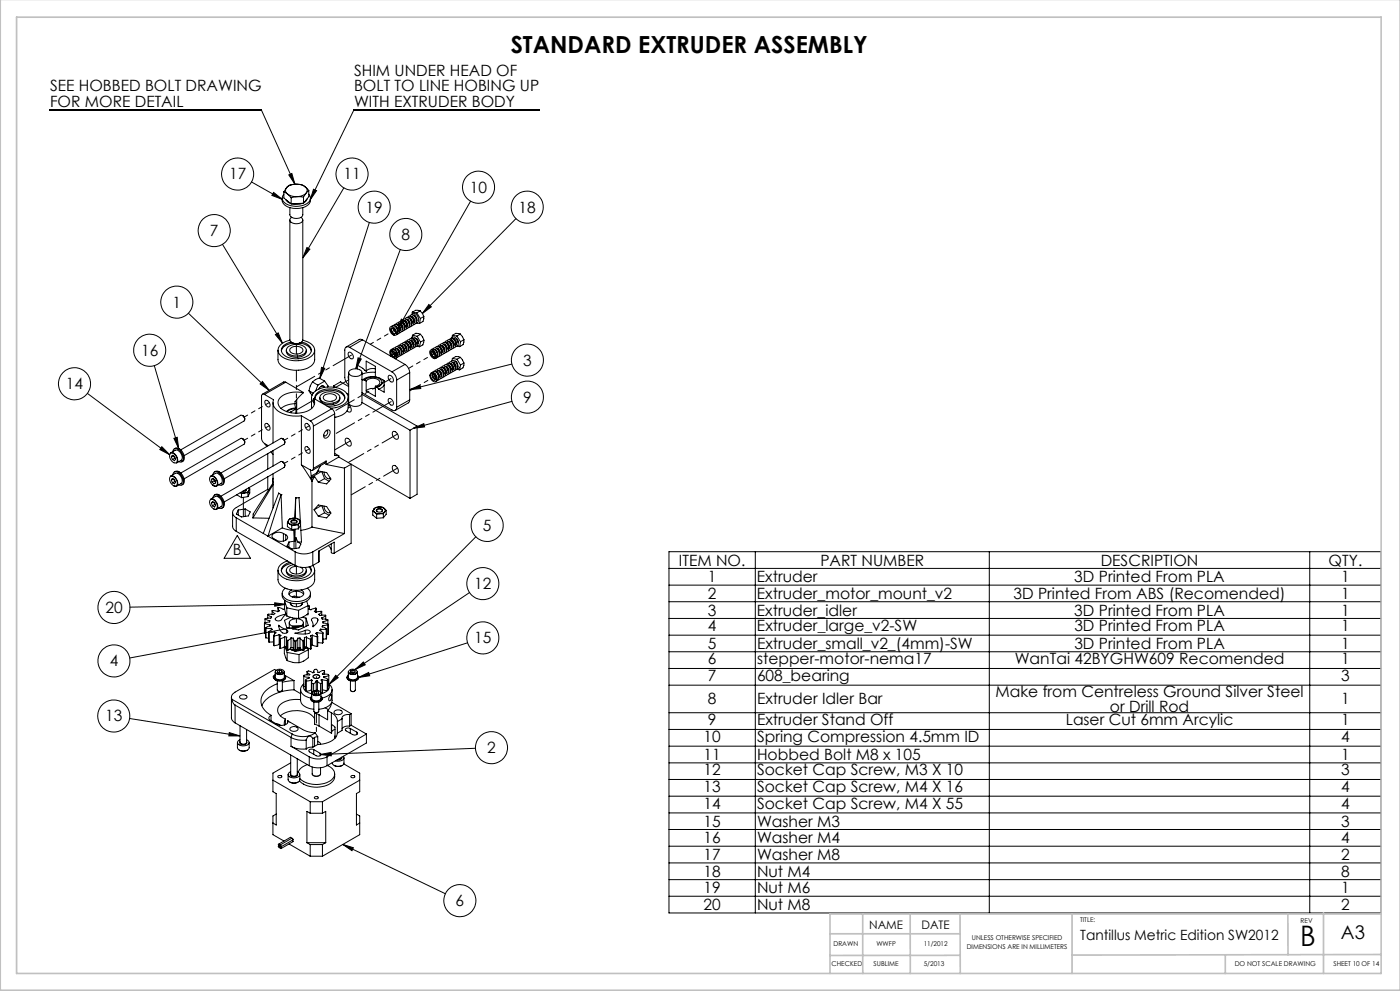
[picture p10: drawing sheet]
<svg xmlns="http://www.w3.org/2000/svg" width="420mm" height="297mm" viewBox="0 0 420 297" stroke-linecap="round" stroke-linejoin="round" font-family="sans-serif">
<defs><g id="words">
<text font-size="8.5" x="390.1" y="283.5">B</text>
<text font-size="7.1" x="153.2" y="15.8">STANDARD EXTRUDER ASSEMBLY</text>
<text font-size="5.6" x="402.3" y="281.3">A3</text>
<g font-size="4.7">
<text x="106.2" y="22.9">SHIM UNDER HEAD OF</text>
<text x="15" y="27.4">SEE HOBBED BOLT DRAWING</text>
<text x="106.2" y="27.4">BOLT TO LINE HOBING UP</text>
<text x="15" y="31.9">FOR MORE DETAIL</text>
<text x="106.2" y="31.9">WITH EXTRUDER BODY</text>
<text x="68.7" y="53.8">17</text>
<text x="103" y="53.8">11</text>
<text x="141" y="57.7">10</text>
<text x="109.7" y="63.7">19</text>
<text x="155.6" y="63.7">18</text>
<text x="63" y="70.7">7</text>
<text x="120.5" y="71.9">8</text>
<text x="51.8" y="92.2">1</text>
<text x="42.3" y="106.6">16</text>
<text x="156.9" y="109.6">3</text>
<text x="19.8" y="116.6">14</text>
<text x="156.9" y="120.7">9</text>
<text x="144.9" y="159.1">5</text>
<text x="69.9" y="166.3">B</text>
<text x="203.7" y="169.5">ITEM NO.</text>
<text x="246.1" y="169.5">PART NUMBER</text>
<text x="330.2" y="169.5">DESCRIPTION</text>
<text x="398.6" y="169.5">QTY.</text>
<text x="142.3" y="176.5">12</text>
<text x="212.4" y="174.5">1</text>
<text x="212.4" y="179.5">2</text>
<text x="227.1" y="174.5">Extruder</text>
<text x="227.1" y="179.5">Extruder_motor_mount_v2</text>
<text x="304.1" y="179.5">3D Printed From ABS (Recomended)</text>
<text x="322.3" y="174.5">3D Printed From PLA</text>
<text x="402.3" y="174.5">1</text>
<text x="402.3" y="179.5">1</text>
<text x="31.6" y="183.7">20</text>
<text x="212.4" y="184.5">3</text>
<text x="227.1" y="184.5">Extruder_idler</text>
<text x="322.3" y="184.5">3D Printed From PLA</text>
<text x="402.4" y="184.5">1</text>
<text x="212.4" y="189.1">4</text>
<text x="227.1" y="189.1">Extruder_large_v2-SW</text>
<text x="322.3" y="189.1">3D Printed From PLA</text>
<text x="402.4" y="189.1">1</text>
<text x="142.3" y="192.8">15</text>
<text x="212.4" y="194.5">5</text>
<text x="227.1" y="194.5">Extruder_small_v2_(4mm)-SW</text>
<text x="322.3" y="194.5">3D Printed From PLA</text>
<text x="402.4" y="194.5">1</text>
<text x="32.9" y="199.7">4</text>
<text x="212.4" y="199.1">6</text>
<text x="227.1" y="199.1">stepper-motor-nema17</text>
<text x="304.4" y="199.1">WanTai 42BYGHW609 Recomended</text>
<text x="402.4" y="199.1">1</text>
<text x="212.4" y="204.1">7</text>
<text x="227.1" y="204.1">608_bearing</text>
<text x="298.7" y="208.9">Make from Centreless Ground Silver Steel</text>
<text x="402.4" y="204.1">3</text>
<text x="212.4" y="211.1">8</text>
<text x="227.1" y="211.1">Extruder Idler Bar</text>
<text x="333" y="213.4">or Drill Rod</text>
<text x="402.4" y="211.1">1</text>
<text x="31.6" y="216.2">13</text>
<text x="212.4" y="217.3">9</text>
<text x="227.1" y="217.3">Extruder Stand Off</text>
<text x="319.7" y="217.3">Laser Cut 6mm Arcylic</text>
<text x="402.4" y="217.3">1</text>
<text x="146.2" y="225.7">2</text>
<text x="211.1" y="222.3">10</text>
<text x="211.1" y="227.8">11</text>
<text x="227.1" y="222.3">Spring Compression 4.5mm ID</text>
<text x="227.1" y="227.8">Hobbed Bolt M8 x 105</text>
<text x="402.4" y="222.3">4</text>
<text x="402.4" y="227.8">1</text>
<text x="211.1" y="232.3">12</text>
<text x="227.1" y="232.3">Socket Cap Screw, M3 X 10</text>
<text x="402.4" y="232.3">3</text>
<text x="211.1" y="237.3">13</text>
<text x="227.1" y="237.3">Socket Cap Screw, M4 X 16</text>
<text x="402.4" y="237.3">4</text>
<text x="211.1" y="242.3">14</text>
<text x="227.1" y="242.3">Socket Cap Screw, M4 X 55</text>
<text x="402.4" y="242.3">4</text>
<text x="211.1" y="247.8">15</text>
<text x="227.1" y="247.8">Washer M3</text>
<text x="402.4" y="247.8">3</text>
<text x="211.1" y="252.8">16</text>
<text x="211.1" y="257.8">17</text>
<text x="227.1" y="252.8">Washer M4</text>
<text x="227.1" y="257.8">Washer M8</text>
<text x="402.4" y="252.8">4</text>
<text x="402.4" y="257.8">2</text>
<text x="211.1" y="262.8">18</text>
<text x="227.1" y="262.8">Nut M4</text>
<text x="402.4" y="262.8">8</text>
<text x="211.1" y="267.8">19</text>
<text x="227.1" y="267.8">Nut M6</text>
<text x="402.4" y="267.8">1</text>
<text x="136.7" y="271.6">6</text>
<text x="211.1" y="272.8">20</text>
<text x="227.1" y="272.8">Nut M8</text>
<text x="402.4" y="272.8">2</text>
</g>
<text font-size="4.2" x="324.1" y="281.9">Tantillus Metric Edition SW2012</text>
<g font-size="3.5">
<text x="260.8" y="278.3">NAME</text>
<text x="276.5" y="278.3">DATE</text>
</g>
<g font-size="2">
<text x="291.6" y="281.8">UNLESS OTHERWISE SPECIFIED</text>
<text x="324" y="276.2">TITLE:</text>
<text x="390.2" y="276.6">REV</text>
<text x="250" y="283.6">DRAWN</text>
<text x="262.9" y="283.6">WWFP</text>
<text x="277.1" y="283.6">11/2012</text>
<text x="290" y="284.3">DIMENSIONS ARE IN MILLIMETERS</text>
<text x="249.5" y="289.5">CHECKED</text>
<text x="262.1" y="289.5">SUBLIME</text>
<text x="277.1" y="289.5">5/2013</text>
<text x="370.4" y="289.5">DO NOT SCALE DRAWING</text>
<text x="400.1" y="289.5">SHEET 10 OF 14</text>
</g>
</g></defs>
<g fill="none" stroke="#000" stroke-width=".3">
<path d="M15 33h63.4l10.1 22.2M161.7 33h-55.5l-13.1 26.9M75.5 54.5l9.2 5.3M82.1 57.7l2.6 2.1-3.1-1.2zM84.7 59.4a2.61 2.61 0 0 0 2.6 2.9 4.8 4.8 0 0 0 5.8-2v-.9M85.2 57.5l1.1 .6M85.2 58.2a1.83 1.83 0 0 0 1 3.1 6.1 6.1 0 0 0 6.6-.9l.3-1.1-.5-1.1M85.2 57.5v1.8l2.1 1.8M85.7 59.8l.6 .7 .9 .5M85.9 56.4a1.17 1.17 0 0 0 .4 1.7M85.9 56.4l-.7 1.1M86 56.2l-.1 .2"/>
<path d="M86.3 58.1l1 1.2M86.6 52.4l1-.4 .9 3.2zM87.3 59.3v1.8M88.5 55.2a3.7 3.7 0 0 0-2.5 1M88.5 55.2a2.9 2.9 0 0 0-2.5 1M88.5 55.2h.2M88.7 55.2a4.4 4.4 0 0 1 2.8 .8M88.7 55.2a3.3 3.3 0 0 1 2.8 .8M91.1 59.1a7.4 7.4 0 0 0-3.8 .2M91.1 59.1v1.8M91.5 56l1.1 1.1M91.5 56a1.44 1.44 0 0 1 .6 1.6 1.44 1.44 0 0 1-1.3 1 4.8 4.8 0 0 1-4.5-.5"/>
<path d="M92.1 59.6l-.2 .6-.6 .5M92.6 57.1l-.8 .8-.7 1.2M92.6 57.1v1.8l-1.5 2M94.1 56.7l.9 .4-1.9 2.8zM103.2 56.3l-12.4 21M66.7 73.2l18 29.7M87 62.2v2.1a2.31 2.31 0 0 0 3.8 .3v-2.4M87 65.9v35.9a2.29 2.29 0 0 0 3.8 .3v-36.2M87.5 65.2a.92 .92 0 0 0-.5 1 .92 .92 0 0 0 1 .7 2.14 2.14 0 0 0 2.8-1l-.5-.7M90.8 60.9l-1.6 .3-1.6-.1M91.1 60.9l-3.8 .2M92.1 74.2l.9 .5-2.2 2.6z"/>
<path d="M110.8 66.7l-14.8 46.7M120.1 74.8l-13.3 35.7M141.2 60.3l-22 38.5M154.8 65.5l-28.1 28.4M56.5 93.9l24.3 23.1M117.1 98a1.65 1.65 0 0 1 1.8 2l-.2-.2a1.12 1.12 0 0 0-1.4-1.3 1.74 1.74 0 0 0 1 1.9 1.63 1.63 0 0 1-1.2-2.4zM117.4 98.4a1.29 1.29 0 0 0 1.3 1.5v-.1M117.5 97.9v-.1a1.34 1.34 0 0 1 1.8 1.4l-.1 1-.5 .3-.7-.1M117.9 98.4l.1 .5 .7 .7M118.1 97.6l.2-.3a1.57 1.57 0 0 1 1.6 2.3l-.4 .4-.4 .2M118.5 97.8l.1-.1a1.34 1.34 0 0 1 .7 1.8M118.8 97.2l.1-.2a.89 .89 0 0 1 1.4 .5 1.32 1.32 0 0 1-.5 2.3"/>
<path d="M118.8 97.8l.7 1.1M119.2 97.5v-.2a1.21 1.21 0 0 1 .7 1.9M119.3 99.1l.2 .1M119.5 96.8l.1-.2a1.21 1.21 0 0 1 1.3 .1 1.21 1.21 0 0 1 .4 1.2 1 1 0 0 1-.8 1.4M119.5 97.3l.7 1.2M119.9 98.6l.3 .2M119.9 97.1v-.2a1.23 1.23 0 0 1 .7 1.9M120.2 96.4a.85 .85 0 0 1 .9-.4 .85 .85 0 0 1 .7 .8 1.25 1.25 0 0 1 .3 1.2 1.25 1.25 0 0 1-.9 .9M120.2 96.9l.7 1.2M120.4 95.6l.9 .5-2.1 2.7zM120.6 98.2l.3 .2M120.6 96.7l.1-.2a1.31 1.31 0 0 1 .7 1.9"/>
<path d="M120.9 96v-.1a.76 .76 0 0 1 .8-.3 .76 .76 0 0 1 .6 .5 1.38 1.38 0 0 1 .5 1.3 1.38 1.38 0 0 1-.9 1.1M120.9 96.5l.7 1.1M121.3 97.8l.3 .2M121.4 96.2v-.1a1.29 1.29 0 0 1 .7 1.9M121.6 95.6l.1-.3a1.41 1.41 0 0 1 1.8 1.7v.3a.85 .85 0 0 1-.9 .8M121.6 96.1l.7 1.1M122 97.4l.3 .2M122.1 95.8v-.1a1.16 1.16 0 0 1 .7 1.9M122.3 95.2l.2-.4a1.63 1.63 0 0 1 1.5 1.1 1.63 1.63 0 0 1-.4 1.8h-.3M122.3 95.7l.7 1.1M122.7 97l.3 .2M122.8 95.4v-.1a1.27 1.27 0 0 1 .7 1.9"/>
<path d="M123 94.8l.3-.4a1.63 1.63 0 0 1 1.5 1.1 1.63 1.63 0 0 1-.6 1.8h-.2M123 95.3l.7 1.1M123.4 96.6l.3 .1M123.5 95v-.1a1.19 1.19 0 0 1 .7 1.9M123.6 94.8l.2 .6M123.7 94.3l.2-.3a1.56 1.56 0 0 1 1.6 1.1 1.56 1.56 0 0 1-.7 1.8h-.1M123.7 93.6l-.1 .7M123.7 93.6l1.3 .2M124 95.8l.4 .4M124.1 94.5a1.19 1.19 0 0 1 .8 1.8M124.1 96.1l.1 .1M124.1 96.2l.3 .1"/>
<path d="M124.3 94.4l-.1 .2M124.5 94.5l-.2 .2M124.8 95.9l.3 .1M124.9 96.1h.2M125 93.8l1.1 1.7M125.1 96.8l.8 .1M126 93.2l.7 .7M126 93.2l-.1-.1a2.11 2.11 0 0 0-2.2 .5M126 93.2l-1 .6M126.1 95.5l-.2 1.4M126.7 93.9l.4 1M127.1 94.9l-.2 1.4-1 .6"/>
<path d="M127.1 94.9l-1 .6M128.7 91.3l.7 .7-2.7 1.9zM26.2 117.9l24.7 18.4M46.3 109.6l7.3 24.8M78.7 114.3l2.1 2.7-2.8-1.9zM79.3 118.2l2.8 1.6a3.1 3.1 0 0 0 1.9 3.7 10.4 10.4 0 0 0 6.4 1.1M79.3 118.2a.54 .54 0 0 0-.6 0 .54 .54 0 0 0-.2 .5v12.7l.2 .9 .6 .6M82.6 100.3l.9-.5 1.2 3.1zM83.4 104.9v2.9a3.9 3.9 0 0 0 3.9 3 6.4 6.4 0 0 0 7-2.3l.1-3.6M85.7 114.5l5.2 3.1M85.7 114.5h-.6l-6.4 3.6M85.7 114.5l-6.4 3.7"/>
<path d="M85.9 104.9a1.97 1.97 0 0 0 2.3 2.1 3 3 0 0 0 3.7-1.6v-.5M86.3 104.1a4 4 0 0 1 5.5 .5 1.83 1.83 0 0 1-2 2 3.2 3.2 0 0 1-3.9-1.6zM87 102a3.8 3.8 0 0 0-3.6 3.1 4.6 4.6 0 0 0 4.7 3 6.2 6.2 0 0 0 6.2-2.4 2.55 2.55 0 0 0-1.9-3.2l-1.6-.5M87 104.6a2.53 2.53 0 0 1 3.9 .2 1.85 1.85 0 0 1-2.6 1.2l-1.1-.4-.3-.5zM87.3 102.5a3.3 3.3 0 0 0-2.9 2.6 4 4 0 0 0 4.4 2.5 4.5 4.5 0 0 0 4.6-2.4 2.86 2.86 0 0 0-2.9-2.7M87.5 102.7a2.3 2.3 0 0 0 2.4 .1M87.8 102.8a3.6 3.6 0 0 0-3.4 2.4M89 119.8v4.1M90 102.8a3.8 3.8 0 0 1 3.4 2.4M90.3 102.7l-.4 .1M90.9 117.7a7.1 7.1 0 0 0-7.3 2 2.55 2.55 0 0 0 2 3.5 8 8 0 0 0 8.2-1.1l.6-1.3-.3-1.2M90.9 117.8l-2.4 2.6v.6"/>
<path d="M90.9 117.7v.1M90.9 117.6v.1M90.9 117.6v.2M92.7 117.1l1 1.4M92.7 117.1l1.2 .7M93.5 119.2v3.2M93.7 114.5l-.6 1.2-.4 1.4M93.7 114.5l1.7 .9M94.1 119.6l.2-.1 5.2 3M94.1 119.6l.2 1.6M94.5 119.3a4.1 4.1 0 0 1 4.3-2.4 4.3 4.3 0 0 1 4.6 2.4M94.5 119.6a2.42 2.42 0 0 1 2.4-2.8 5.7 5.7 0 0 1 6.4 1.7 2.18 2.18 0 0 1-1.7 2.7l-1.8 .5h-1.7"/>
<path d="M95.4 115.4l-.7 1.8M96 119.2a2.05 2.05 0 0 0 2.3 2 2.91 2.91 0 0 0 3.7-1.6v-.4M96.3 118.3a4 4 0 0 1 5.6 .4 1.81 1.81 0 0 1-2 2.1 3.3 3.3 0 0 1-3.9-1.6zM96.3 115.8l.5-.1 .4 .4M96.4 110.1l1 .3-1.4 3zM97.3 118.5a2.58 2.58 0 0 1 3.6 .5 1.83 1.83 0 0 1-2.6 1.2 1.05 1.05 0 0 1-1.1-.5 1.05 1.05 0 0 1 .1-1.2zM97.3 116.1v-.3a1.12 1.12 0 0 0-1.7 .8M97.4 114.2l-1.6-.9-1.3 .5-.8 .7M97.4 114.2l1 1.5-.1 .3M97.4 114.2l-2 1.2M100 115.7v.3M100 115.7l.9 .5"/>
<path d="M100 115.7l2.2-1.3 2.4 1.4M104.1 118l.5 .3M104.5 119.2v2.8a4.2 4.2 0 0 1-4.1 3.1M104.5 105.7a1.16 1.16 0 0 1 1.5 1.4v.2a1.13 1.13 0 0 1-1.4-.3 1.13 1.13 0 0 1-.1-1.3zM104.6 111.7v8.9a2.29 2.29 0 0 0 4 0v-8.9M104.6 112.6l-.2 .5 .2 .6M104.8 111.2a2.66 2.66 0 0 1 3.7 .2 1.52 1.52 0 0 1-2 1.4 1.47 1.47 0 0 1-1.8-1.4zM104.9 104.1a.88 .88 0 0 0-1-.1 .88 .88 0 0 0-.5 .9l.1 8.5 .4 1.1 .7 .9M104.9 104.1l12.7 7.3M107.2 110.6v-1.2l2.7 1.8M107.4 107.2l1 .4-1.6 2.9zM108.6 117.7l9 5.2a.85 .85 0 0 0 1 .1 .85 .85 0 0 0 .4-.9"/>
<path d="M108.6 118.2l16.5 9.5M108.6 113.7l.2 .1M108.8 101.8l-.9-.1-4 2.3M108.8 101.8l-3.9 2.3M108.8 101.8l12.7 7.4M108.8 113.8l.6 .1M109.4 113.9h.1M109.4 113.9a3.7 3.7 0 0 1 5.1 .3 1.4 1.4 0 0 1-1.4 1.8M109.4 113.9l.5 .3M109.9 114.2a2.66 2.66 0 0 1 4 .3l-.2 .7-1.1 .5M109.9 111.2v-3l2.7 1.6v3l1 .3 1.7 1v3.4l-1.7-.9M109.9 114.2v3"/>
<path d="M112.6 110.5a2.76 2.76 0 0 0-2.7 .7M112.6 111.6l-2.2 .1-1.8 .4M112.6 116.5a2.76 2.76 0 0 0-2.7 .7M112.6 115.7v3.1l-2.7-1.6M112.6 115.7l.5 .3M112.8 112.9a4.8 4.8 0 0 0-4 .9M113.1 116h.1M113.1 116l.5 .6M114.6 114.6h.1M114.6 114.6l-.4 .8-1.1 .6M114.9 113.9l.4 .5M115.3 115.4l-.8 .8-.9 .4"/>
<path d="M116.6 112.6a1.14 1.14 0 0 1 1.2 .6 1.14 1.14 0 0 1-.1 1.3 1.46 1.46 0 0 1-1.1-1.9zM116.6 119.6a1.14 1.14 0 0 1 1.2 .5 1.14 1.14 0 0 1-.1 1.4 1.46 1.46 0 0 1-1.1-1.9zM117.2 105.5a1.39 1.39 0 0 0 1.3 1.5 1.16 1.16 0 0 0-.8-1.8 1.58 1.58 0 0 0 1 1.5M117.3 104.9a1.1 1.1 0 0 1 1.2-.1 1.1 1.1 0 0 1 .6 1v1.3l-.6 .4a1.29 1.29 0 0 0-.1-1.9 1.24 1.24 0 0 1 0 1.4 1.19 1.19 0 0 1-.9-1.8h.2M117.6 111.4a2.97 2.97 0 0 1 1.4 2.5M117.6 104.9h-.3a1.3 1.3 0 0 0 .1 2M117.6 104.9l.1 .3M117.8 105.1l.3 .7 .6 .7M117.9 104.6v-.1a1.26 1.26 0 0 1 1.8 1.3l-.2 1.1-.5 .3M118.3 104.8a1.32 1.32 0 0 1 .9 1.7M118.5 104.3l.2-.3a1.6 1.6 0 0 1 1.6 2.3l-.3 .4-.4 .1M118.5 104.8l.1 .3"/>
<path d="M119 104.6l.1-.3a1.31 1.31 0 0 1 .6 2M119 113.9v8.2M119 105.8l.2 .2M119.2 106.3h.1M119.2 104.4l.7 1.1M119.3 103.9l.2-.4a1.6 1.6 0 0 1 1.5 1.1 1.6 1.6 0 0 1-.5 1.8h-.3M119.7 105.7l.2 .2M119.7 104.1a1.1 1.1 0 0 1 .7 1.8M120 103.5a.78 .78 0 0 1 .8-.5 .78 .78 0 0 1 .7 .7 1.27 1.27 0 0 1 .4 1.3 1.27 1.27 0 0 1-1 1M120 104l.6 1.1M120.4 105.3l.2 .1M120.4 103.7l.1-.2a1.37 1.37 0 0 1 .6 1.9"/>
<path d="M120.6 103.1l.4-.4a1.68 1.68 0 0 1 1.4 1.1 1.68 1.68 0 0 1-.3 1.7l-.5 .1M120.7 103.6l.6 1.1M121.1 104.9l.2 .2M121.1 103.3v-.1a1.17 1.17 0 0 1 .7 1.9M121.4 102.7l.2-.4a1.56 1.56 0 0 1 1.5 1.1 1.56 1.56 0 0 1-.7 1.8h-.1M121.4 103.2l.6 1.1M121.5 109.2a3.2 3.2 0 0 1 1.4 2.5M121.5 109.2l-3.9 2.2M121.8 104.5l.3 .1M121.8 102.9v-.1a1.25 1.25 0 0 1 .7 1.8M122.1 102.2l.1-.3a1.58 1.58 0 0 1 1.6 .8 1.58 1.58 0 0 1 0 1.7l-.7 .4M122.1 102.8l.6 1.1"/>
<path d="M122.5 104.1l.3 .1M122.5 102.5l.1-.2a1.28 1.28 0 0 1 .6 1.9M122.8 102.4l.6 1.1M122.8 101.8l.1-.2a1.39 1.39 0 0 1 1.8 1.7l-.3 .8-.6 .3M122.9 116.8l3.1-1.3 .2 .9zM122.9 119.8l-.4 1-3.9 2.2M122.9 111.7l-3.9 2.2M122.9 111.7v8.1M122.9 119.8l-3.9 2.3M123.2 103.6l.3 .2M123.2 102.1l.1-.2a1.29 1.29 0 0 1 .6 1.9M123.4 101.9l.8 1.3"/>
<path d="M123.5 101.4l.1-.3a1.52 1.52 0 0 1 1.7 2l-.2 .6-.6 .3M123.8 100.5l-.2 .7M123.8 100.5l1.3 .3M123.9 103.3l.3 .1M123.9 101.7v-.1a1.21 1.21 0 0 1 .7 1.8M124.2 101.5l-.1 .4M124.3 101.6l.1 .7 .5 .5M124.6 102.8l.3 .2M124.6 102.9l.2 .2M124.8 101.5l.6 .8v.6M125 101.5l.4 .6-.1 .9M125.1 103.7l.7 .2"/>
<path d="M125.1 100.8l1.1 1.7M125.4 102.5v.3M125.6 103.4l-.4 .2M126.2 100.2l1 1.7M126.2 100.2l-1.4-.3-1 .6M126.2 102.5l-.4 1.4M126.2 100.2l-1.1 .6M127.2 101.9a1.98 1.98 0 0 1-1.4 2M127.2 101.9l-1 .6M129 112.4a1.56 1.56 0 0 0 1.9 1.9 1.68 1.68 0 0 0-1.4-2.4v.1a1.45 1.45 0 0 1 1 1.9h-.5l-.5-.3-.3-1M129 112.4l.2 .2M129.1 112.5a.78 .78 0 0 1 .6-.9 .78 .78 0 0 1 .9 .5l.5 1.2-.1 .7-.3 .3"/>
<path d="M129.4 104.8l.1-.1a1.34 1.34 0 0 1 1.7 1.4l-.2 1.1-.7 .3M129.7 112.1l.4 1 .6 .5M129.8 105.2a1.62 1.62 0 0 0 .9 1.5M129.8 111.6v-.1a1.12 1.12 0 0 1 1.7 1l.1 1.1-.7 .6M129.9 112.1h-.2a1.39 1.39 0 0 0 .9 1.6M130 104.6v-.2a1.3 1.3 0 0 1 1.8 1.4l-.1 .9-.6 .5M130 105.3l.8 1.2M130.3 105.3a1.04 1.04 0 0 1 .2 1.7 1.39 1.39 0 0 1-1.2-1.6M130.3 105.3a.76 .76 0 0 0-.7-.5 .76 .76 0 0 0-.7 .5 1.76 1.76 0 0 0 1.8 2.1l.2-.4-.1-.6a.59 .59 0 0 1-.3 .7 .59 .59 0 0 1-.8-.3l-.4-.9v-.5l.4-.2 .5 .3M130.3 105.3l-.1 .2M130.4 104.8a1.29 1.29 0 0 1 .8 1.7M130.4 111.8l.1 .2"/>
<path d="M130.5 111.3l.1-.3a1.51 1.51 0 0 1 1.5 .5 1.51 1.51 0 0 1 .2 1.6l-.3 .5-.6 .2M130.6 104.2l.1-.1a.96 .96 0 0 1 1.6 .6 1.28 1.28 0 0 1-.6 2.1M130.6 104.8l.2 .4M130.9 111.5v-.1a1.21 1.21 0 0 1 .7 1.9M131 112.9l.1 .1M131.1 105.7l.2 .2M131.1 104.5v-.1a1.13 1.13 0 0 1 .7 1.8M131.1 111.4l.7 1.2M131.2 110.9l.1-.3a1.45 1.45 0 0 1 1.7 1.8l-.3 .8-.6 .2M131.2 106.2h.1M131.3 103.8l.2-.2a1.49 1.49 0 0 1 1.5 .5 1.49 1.49 0 0 1 .2 1.6l-.2 .4-.6 .3M131.3 104.3l.7 1.2"/>
<path d="M131.6 112.7l.2 .2M131.6 111.2v-.2a1.25 1.25 0 0 1 .7 1.9M131.8 105.7l.2 .1M131.8 104.1v-.1a1.2 1.2 0 0 1 .7 1.8M131.9 110.5l.1-.3a1.61 1.61 0 0 1 1.6 .9 1.61 1.61 0 0 1-.3 1.8l-.4 .1M131.9 111l.6 1.1M132 103.4l.2-.3a1.21 1.21 0 0 1 1.7 1.4l-.1 1-.8 .5M132 104l.7 1.1M132.3 112.3l.2 .2M132.3 110.7v-.1a1.29 1.29 0 0 1 .7 1.9M132.5 105.2l.2 .2M132.5 103.7v-.1a1.22 1.22 0 0 1 .7 1.8"/>
<path d="M132.5 110.1l.2-.3a1.54 1.54 0 0 1 1.6 .7 1.54 1.54 0 0 1-.1 1.8l-.6 .3M132.6 110.6l.6 1.1M132.8 103.5l.6 1.2M132.8 103l.3-.4a1.68 1.68 0 0 1 1.4 1.2 1.68 1.68 0 0 1-.4 1.7h-.3M133 111.9l.2 .1M133 110.3v-.1a1.18 1.18 0 0 1 .7 1.8M133.2 104.8l.2 .2M133.2 103.3v-.2a1.25 1.25 0 0 1 .7 1.9M133.3 109.7a.8 .8 0 0 1 .9-.5 .8 .8 0 0 1 .6 .8 1.3 1.3 0 0 1-.6 2.2M133.3 110.2l.6 1.1M133.5 102.6a.8 .8 0 0 1 .8-.4 .8 .8 0 0 1 .7 .6 1.35 1.35 0 0 1-.5 2.4M133.5 103.1l.6 1.2"/>
<path d="M133.7 111.5l.2 .2M133.7 109.9a1.13 1.13 0 0 1 .7 1.8M133.9 104.4l.2 .2M133.9 102.9v-.2a1.27 1.27 0 0 1 .7 1.9M134 109.3l.1-.2a.93 .93 0 0 1 1.5 .6 1.25 1.25 0 0 1-.6 2.1M134 109.8l.6 1.1M134.2 102.2l.1-.3a1.29 1.29 0 0 1 1.7 1.5 1.02 1.02 0 0 1-.8 1.3M134.2 102.7l.6 1.2M134.4 111.1l.3 .2M134.4 109.5v-.1a1.19 1.19 0 0 1 .7 1.8M134.6 104l.2 .2M134.6 102.5l.1-.2a1.27 1.27 0 0 1 .6 1.9"/>
<path d="M134.7 108.9l.3-.4a1.69 1.69 0 0 1 1.4 1 1.69 1.69 0 0 1-.3 1.8l-.4 .1M134.7 109.4l.6 1.1M134.9 101.8l.1-.2a1.26 1.26 0 0 1 1.3 .2 1.26 1.26 0 0 1 .4 1.2v.4a.84 .84 0 0 1-.8 .9M134.9 102.3l.6 1.2M135.1 110.7l.3 .1M135.1 109.1v-.1a1.28 1.28 0 0 1 .8 1.8M135.3 103.6l.3 .2M135.3 102.1l.1-.2a1.26 1.26 0 0 1 .6 1.9M135.4 108.4l.2-.3a1.56 1.56 0 0 1 1.5 1.1 1.56 1.56 0 0 1-.6 1.8h-.1M135.4 108.9l.7 1.3M135.6 102.2l-.1-.3 .7 1.2M135.7 100.5l-.1 .9v-.2a1.21 1.21 0 0 1 1.8 1.2l-.1 1.1-.7 .4"/>
<path d="M135.7 107.4l-.1 .7M135.7 107.4l1.4 .3M135.7 100.5l1.4 .2M135.8 110.2l.3 .2M135.8 108.7l.1-.1a1.22 1.22 0 0 1 .6 1.9M136 101.6a1.15 1.15 0 0 1 .7 1.8M136 103.2l.3 .2M136.1 108.6l.1 .7M136.2 101.5l-.1 .2M136.3 108.8l.4 .8M136.3 109.4l.5 .5M136.3 101.6v.4"/>
<path d="M136.5 109.9l.3 .2M136.5 108.3l.4 .1-.3-.1M136.6 108.2a1.56 1.56 0 0 1 .7 1.8M136.7 102.6l.3 .3M136.7 102.9l.2 .1M136.8 101.4l.5 .6 .2 .7M137 110.7l.9 .1M137.1 100.7l1 1.7M137.1 103.7l.8 .2M137.1 107.7l1 1.7M137.3 109.9v.1M137.4 109.7l-.1 .1"/>
<path d="M137.5 103.5l-.2 .1M137.5 102.5l-.1 .2M137.8 110l-.3 .4-.4 .2M138.1 100.1l1.1 1.7M138.1 100.1l-1.4-.2-1 .6M138.1 100.1l-1 .6M138.1 107.1l1.1 1.7M138.1 107.1l-.4-.2a2.11 2.11 0 0 0-2 .5M138.1 107.1l-1 .6M138.1 109.4l-.2 1.4M138.1 102.4l-.2 1.5M139.2 108.8l-.3 1.4-1 .6"/>
<path d="M139.2 101.8l-.3 1.5-1 .6M139.2 108.8l-1.1 .6M139.2 101.8l-1.1 .6M153.6 109.1l-30.7 7.7M48.5 133.9l2.4 2.4-3-1.6zM51 136a1.35 1.35 0 0 1 2 1.1 .94 .94 0 0 1 .3 1.1 .94 .94 0 0 1-1.1 .5 2.3 2.3 0 0 1-1.2-2.7zM51.3 135.7l1.3-.8a2.04 2.04 0 0 1 1.7 3.1l-1.3 .7a2.06 2.06 0 0 0-1.7-3zM51.4 136.9l.3-.4 .6 .3 .3 .8-.2 .5-.7-.4M51.4 136.9l.3 .8M51.9 135.3a1.05 1.05 0 0 1 .8-.9 1.05 1.05 0 0 1 1.1 .5 2.55 2.55 0 0 1 .7 3.5h-.9M52 136.6l-.6 .3M52.2 131.4l1-.3 .4 3.3z"/>
<path d="M52.3 134.5a1.63 1.63 0 0 1 2.4 .9 1.99 1.99 0 0 1-.1 3M52.4 137.3l-.2-.6 .3 .6M52.4 137.3l.2 .1M52.4 137.3l-.7 .4M54.2 134.8l18-10.3a1.16 1.16 0 0 1 1 1.7l-18 10.4M72.7 131.4l.6 .7 .1 .6M72.7 124.5l.5 .3 .2 .9M79.3 132.9l1.2 .7M79.3 132.9l.7 .9M79.5 127.1a.95 .95 0 0 1 1 0 .95 .95 0 0 1 .5 .9 .6 .6 0 0 1-.2 .9 .6 .6 0 0 1-.9-.4l-.3-.5zM79.6 120a1.24 1.24 0 0 1 1.2 .6 1.24 1.24 0 0 1 0 1.4 1.31 1.31 0 0 1-1.2-2zM80.3 136v4.6"/>
<path d="M81.3 135.4l.6 .8M81.9 120.7v12M81.9 135v4.7M84.7 138.4l-.5-.1-17.9 10.4M84.7 138.4a1.19 1.19 0 0 1 .5 1.7l-18 10.4M84.7 138.4l.6 .4 .1 .8M84.7 131.4l.2 .1M84.9 131.6l-.7-.2-17.9 10.4M84.9 131.6l.5 .8-.1 .7-18.1 10.4M84.9 131.5l.4 .6 .1 .6M87.3 123.4l-.3 .2M87.3 123.4v.3"/>
<path d="M88.5 121l-2.7 .5-1.5 .9M88.5 121l.3 1.3M88.8 122.3l-1.7 .3-1.2 .8M88.8 122.5l-1.7 .3-1 .6M88.8 122.5v.1M88.8 122.3v.2M88.8 122.6l-1.5 .8M88.8 122.6v1.3M90.4 139.3l3.2 4.9M90.4 124.6l2.7 1.6M90.4 124.6v14.7M90.4 139.3l2.7 1.6"/>
<path d="M91.5 127.1a.95 .95 0 0 1 1 0 .95 .95 0 0 1 .5 .9 .62 .62 0 0 1-.2 .9 .62 .62 0 0 1-.9-.4l-.4-.8zM91.7 133.9a1.28 1.28 0 0 1 1.1 2 1.35 1.35 0 0 1-1.1-2zM93.1 126.2a1.79 1.79 0 0 1 .9 1.5M94 127.7v12.7M94.2 120.7a2.35 2.35 0 0 1 1-3.9 8 8 0 0 1 8.8 1.1 2.38 2.38 0 0 1-1.3 3.6l-1.9 .7-1.6 .1M96.2 139.6l-1.2 2.1M97.5 129.4a.78 .78 0 0 1 1.1-.6 .78 .78 0 0 1 .4 1.1 1.37 1.37 0 0 1-1.7 1.3l-.2-.8zM97.8 138.2l-.4 .6-3.6 2.1M97.8 138.2v1M97.8 138.2l-3.8 2.2M97.8 139.2l5.5 1.1M97.9 129.1a.85 .85 0 0 1 .4 1 .85 .85 0 0 1-1 .6l-.2-.3"/>
<path d="M99.5 122.5l.6 .7 .3 .8M99.5 122.5l-6.4 3.7M100.4 124v12.5l1.2 .1M100.4 124l-6.4 3.7M100.4 135.9l1.2 .7M101.6 136.6v.4M101.6 137l-3.8 2.2M101.6 137l3.7 2.1M103.8 131.4a1.51 1.51 0 0 1 1.4 2.2 1.51 1.51 0 0 1-1.4-2.2zM104.5 121.2a1.67 1.67 0 0 1 .7 2.2l-.5 .1-.6-.4M105.3 139.1l-2 1.2M105.3 139.1v23.7l-5 3"/>
<path d="M105.3 139.1l17.7 10.3M108.6 120.6l14.4 8.3M117.9 129.4a1.51 1.51 0 0 1 1.4 2.2 1.51 1.51 0 0 1-1.4-2.2zM117.9 139.6a1.41 1.41 0 0 1 1.4 .7 1.41 1.41 0 0 1-.2 1.6 1.65 1.65 0 0 1-1.2-2.3zM123 128.9v20.5M124.1 128.3l3-1.3 .3 .9zM125.1 127.7l-2.1 1.2M125.1 127.7v20.4l-2.1 1.3M153.6 120.3l-29.5 8M51.1 142.9a1.71 1.71 0 0 1 2.1 1.9 .84 .84 0 0 1-.7 .9 .84 .84 0 0 1-1-.6l-.6-1v-.7zM51.2 142.7l1.4-.8a2.03 2.03 0 0 1 1.7 3l-1.3 .8a2.03 2.03 0 0 0-1.8-3zM51.4 143.9l.3-.5 .6 .3 .3 .8-.2 .5-.6-.3"/>
<path d="M51.4 143.9l.4 .8M51.9 142.3a1.05 1.05 0 0 1 .7-1 1.05 1.05 0 0 1 1.2 .5 2.56 2.56 0 0 1 .7 3.5h-.9M52 143.5l-.6 .4M52.2 145.6l.8 .1M52.3 141.4a1.62 1.62 0 0 1 2.4 .9 1.99 1.99 0 0 1-.1 3M52.5 144.3l-.3-.7 .4 .7M52.5 144.3l.1 .1M52.5 144.3l-.7 .4M54.2 141.8l18-10.4a1.13 1.13 0 0 1 1 1.7l-18 10.4M63 143a1.03 1.03 0 0 1 1.7 .5 1.29 1.29 0 0 1-.1 2.2 2.19 2.19 0 0 1-1.6-2.7zM63.1 149.8a1.96 1.96 0 0 1 2.1 2.4l-.2 .2a1.54 1.54 0 0 1-2.1-1.5v-.7zM63.3 149.6l1.3-.8a2.02 2.02 0 0 1 1.7 3l-1.3 .8a2.02 2.02 0 0 0-1.7-3z"/>
<path d="M63.4 143.7l.5-.3 .6 .5 .2 .8-.5 .3-.6-.5zM63.4 150.8l.3-.5 .7 .4 .3 .8-.4 .4-.6-.3M63.4 150.8l.3 .8M63.8 145.4h.1M63.8 145.4a.9 .9 0 0 0 1.3 .2 .9 .9 0 0 0 .2-1.3 1.85 1.85 0 0 0-2-1.6l1.3-.8a1.99 1.99 0 0 1 1.7 3l-1.3 .8M63.9 142.3a1.02 1.02 0 0 1 .8-1 1.02 1.02 0 0 1 1.1 .5 2.53 2.53 0 0 1 .8 3.5h-1M63.9 149.2a1.02 1.02 0 0 1 .8-1 1.02 1.02 0 0 1 1.1 .5 2.53 2.53 0 0 1 .8 3.6h-1M64 150.5l-.6 .3M64.1 152.5l.9 .1M64.3 144.1l-.1-.4 .4 .5M64.3 144.1l.3 .2M64.3 144.1l-.7 .4"/>
<path d="M64.3 141.4a2.04 2.04 0 0 1 2.8 1.8l.2 1.2-.2 .6-.5 .3M64.3 148.4a2.04 2.04 0 0 1 2.8 1.7l.2 1.3-.2 .5-.5 .4M64.4 151.2l-.2-.6 .4 .6M64.4 151.2l.2 .1M64.4 151.2l-.7 .4M69.8 153.6v4.3l.3 .7 .8 .6M70.9 155.2l8.1 4.7M70.9 155.2v4M70.9 159.2l17.6 10.3M71 148.3l1.5 .9M71 148.3h.1M71.5 152.9v1.5"/>
<path d="M72.1 147.7l.4 .3M72.2 147.6l1.2 .1M72.5 148v1.2M73.4 147.7l-.9 .3M73.6 152.5l-2.1 .4M73.6 152.5l1.5 .9-.6 1.2-2.1 .3-1.5-.8 .6-1.2M73.6 152.5v2.3M73.8 146.7l-.2 .4M73.9 146.6l-.3 .6h-.8M74.4 148.8l-1.9 .4M74.4 147.7h-1M74.4 147.7v1.1"/>
<path d="M74.7 147l-.5 .4-.8 .3M74.7 147l-.3 .7M74.9 146.5l-.4-.3 .2 .8M74.9 146.5l-.2 .5M74.9 146.5v1.2l-.5 1.1M75.9 155.2l4.8 .1M79 159.9l1.4 .8M80.3 146.6l-9.4 5.5a1.62 1.62 0 0 0-1.1 1.5 1.62 1.62 0 0 0 1.1 1.6M80.3 146.6l.2 .3M80.3 142.9v3.7M81.7 143.6l.2 .9M81.9 145.3h.1"/>
<path d="M81.9 145.3l-6 9.9M81.9 145.3v6.9M81.9 142v3.3M81.9 143.3l-.2 .3M81.9 144.7l-5.9 9.4-.1 1.1M81.9 145.2v.1M81.9 143.6h-.2M84.3 148.2l.4 10M84.3 148.2l-.7-.4-4.6 12.1M84.3 148.2h.1M84.3 148.2l-3.9 12.5M84.7 158.2l3.5 .8"/>
<path d="M84.7 158.2l-4.3 2.5M85 159.9a2.55 2.55 0 0 0-3.4 .6 2.62 2.62 0 0 0 2.9 1.7 1.3 1.3 0 0 0 1.7-1.5l-.5-.4M85 159.9l.7 .4M85 159.9v2.3M86.2 156.7l.7 .3M86.2 156.7v1.1l1.3 .9M86.5 156a.75 .75 0 0 0 .4 1M86.5 156l-.3 .7M86.9 157l1.6 .3M86.9 157l.6 .5M87.4 156a1.15 1.15 0 0 1 1.7 .3 1.04 1.04 0 0 1-.9 .6 1.04 1.04 0 0 1-.9-.7zM87.5 157.5v1.2"/>
<path d="M87.6 156.7h-.1a.76 .76 0 0 1 .5-.9 .76 .76 0 0 1 .9 .4l-.1 .5M87.9 155.3l-.8 .2-.6 .5M87.9 155.3l1.6 .3M87.9 155.3h1l.6 .3M87.9 155.3l-1 .2-.4 .5M88.2 159l.2 3.2M88.2 158.6v.4M88.5 157.3l-1 .2M88.5 157.3h1M88.5 158.6v2.7M88.7 149.2h.1M88.7 149.2l-.3 6.1"/>
<path d="M88.7 149.2l-.1 6.1M89.5 158.5l-2 .2M89.5 157.3v1.2M89.5 155.6l.5 .6-.1 .4M89.5 155.6l.7 .6M89.7 149.2h-1M89.7 149.2h.1M89.7 149.2l.4 6.9M89.9 156.6l-.6 .5-.8 .2M89.9 156.6l-.4 .7M90.2 156.2v1.2M90.2 157.4l.3 5.1h-1.1"/>
<path d="M90.2 156.2l-.3 .4M90.2 157.4l-.7 1.1M93.1 140.9l.3 1.8M93.3 143.1l.2 .2M93.4 142.7l-.1 .4M93.5 143.3l.1 .9M93.6 158l-2 .7-1.3 .2M93.6 144.2v13.8M93.6 158l9.7 1.9M94 140.4a.53 .53 0 0 1-.2 .5 .53 .53 0 0 1-.7 0M94.2 152.8l1.3-1.5 2.5 .5 1.3 2-1.3 1.4-2.5-.5M94.2 152.8l1.3 1.9"/>
<path d="M94.4 142.8l-.8 1.4M94.4 142.8l1.1 1.7M94.4 142.8l-.9 .5M95 141.7l.5-.6 2.5 .5 1.3 2-1.3 1.4-2.5-.5M95 141.7l-1.6 1M96.4 141.3l-3.1 1.8M96.4 151.5l-2.2 1.3M96.5 141.3l.9 2.1M96.5 151.5l.9 2.2M97.3 141.5a1.66 1.66 0 0 0 1.6 1.9l.2-.1M97.3 151.7a1.61 1.61 0 0 0 1.7 1.9l.1-.1M97.4 143.4l1.3 .8"/>
<path d="M97.4 143.4l-1.9 1.1M97.4 153.7l1.3 .7M97.4 153.7l-1.9 1M103.3 159.9l-9.5 5.5M103.3 140.3v19.6M111.8 153.2l.6 .3M111.8 153.2v1.2l1.2 .9M112.2 152.5a.67 .67 0 0 0 .2 1M112.2 152.5l-.4 .7M112.4 153.5l1.6 .4M112.4 153.5l.6 .6M113 154.1v1.2"/>
<path d="M113 152.6a1.11 1.11 0 0 1 1.8 .4 1.04 1.04 0 0 1-1 .5 1.04 1.04 0 0 1-.9-.7zM113.2 153.3l-.1-.1a.78 .78 0 0 1 .7-.7 .78 .78 0 0 1 .8 .7l-.2 .1M113.7 151.9l.8 .1 .8 .4M113.7 151.9l-1.1 .3-.4 .3M113.7 151.9a1.36 1.36 0 0 0-1.5 .6M113.7 151.9l1 .1 .6 .4M114 153.9l-1 .2M114 153.9l1 .1M115 155.2l-2 .1M115 154v1.2M115.3 152.4a.67 .67 0 0 1 .1 .9M115.3 152.4l.6 .6"/>
<path d="M115.4 153.3l-.6 .5-.8 .1M115.4 153.3l-.4 .7M115.9 153v1.1l-.9 1.1M115.9 153l-.5 .3M71.2 160.5l3.9 6.8h-7.9zM80.4 160.7l8.1 4.7M83.4 170.9v2.8a4.1 4.1 0 0 0 4.1 3.1 7 7 0 0 0 6.6-2l.3-.9v-3M84.7 177.8a2.73 2.73 0 0 0 2.8 3 5.2 5.2 0 0 0 5.6-1.8v-1.2M85.5 180l-.1 .1M85.6 176.3a1.81 1.81 0 0 0-.9 1.7 1.81 1.81 0 0 0 1.2 1.6 5.7 5.7 0 0 0 7.2-1.2l-.1-1.2-.8-.9M85.7 160.3v1.6M85.9 170.9a1.93 1.93 0 0 0 2 2 3.2 3.2 0 0 0 4-1.6v-.4"/>
<path d="M86.2 168.1a2.99 2.99 0 0 0-2.7 3.5 6.4 6.4 0 0 0 7 2.3 4.4 4.4 0 0 0 3.9-2.8l-.1-.9-.5-.7M86.7 162.5l-.6 1.2 1.5 .8 2.1-.3 .6-1.2-.9-.5M86.7 162.5v1.5M86.7 178.1a2.98 2.98 0 0 1 4.4 0M87 168.6a2.43 2.43 0 0 0-2.4 3 6.1 6.1 0 0 0 8 .8l.6-.7 .2-.8-.4-1.1M87.5 168.8a3.5 3.5 0 0 0-3.1 2.3M87.5 176.8a1.09 1.09 0 0 0-.8 1.3 1.09 1.09 0 0 0 1.1 .9 2.72 2.72 0 0 0 3.3-1v-.6l-.8-.6M87.7 178.9l.5-.3 1.7 .4M88.1 169.2a1.87 1.87 0 0 0-2.1 2.2 3.9 3.9 0 0 0 5.8-.1l.1-.6-.4-.6M88.4 162.2l-1.7 .3M88.5 161.3l-.1 .9M88.5 165.4a5.8 5.8 0 0 0 5.3 0"/>
<path d="M88.5 169.5a6.1 6.1 0 0 0 5.3 0M88.5 165.4v4.1M88.8 161.1v3.3M88.8 161.1l-.3 .2M88.8 161.1l.6 1.4M89.1 169.8a1.8 1.8 0 0 0-2.2 1.3 2.45 2.45 0 0 0 4-.1l-.1-.5-.6-.5M92.7 169.9l.7 1.2M93.8 165.4v4.1M95.6 168.4l-1.8 1.1M95.7 165.1l-.1 3.3M98.5 163.5l.9 1.3M99.4 163v2.6l.4 .2h.5"/>
<path d="M100.3 165.8v-3.3l-4.7 2.7v3.2M140.9 177.6l-34.4 23.1M142.8 160.9l-44 44.2M200.7 165.3h213.6v108.3h-213.6zM200.7 175.4h213.6M200.7 170.4h213.6M226.6 165.3v108.3M296.8 165.3v108.3M392.9 165.3v108.3M79.3 186.8l1.7 .4M79.3 189.6v.2M79.3 186.8v3"/>
<path d="M79.3 189.8l.4 .1M79.5 185.5l1.5 .6-.1 .3-1.6 .4M79.5 185.5v1.2M79.7 188.1l.1 .2M79.7 188.1l.1 3.1M79.8 188.3h1.6M79.8 188.3v2.9M79.8 191.2l.8 .1M80.3 184.2l1.2 .7-.1 .2-1.9 .4M80.3 184.2v1.1M80.6 189.4l.2 .1M80.6 189.4l.2 3"/>
<path d="M80.8 189.5v2.9M81 187.2l.1 .4-1.4 .5M81 187.2v.4M81.4 188.3l.3 .4-1.1 .7M81.4 188.3v.5M81.6 183.1l.9 .8-.4 .3h-1.8M81.6 183.1v1M82.1 190.5l.1 .1M82.1 190.5v2.9l.1 .1M82.1 192.3l-1.3 .1M82.2 190.6v2.9M82.4 189.3l.4 .3-.7 .9"/>
<path d="M82.4 189.3l-1.6 .2M82.4 189.3v.7M82.4 180.7l3.3 .4-3.3 .6zM82.6 185.3v.4M83.4 182.1l.5 1-.5 .2-1.8-.2M83.4 182.1l.9 .1 .6 .4 .5-.1M83.4 182.1v1.2M83.6 187.4l.9 .7 1.5 .7M83.6 187.4a1.9 1.9 0 0 0 2.4 2.2l.4-.5-.4-.3M83.6 187.4v.4M83.7 190.2l.6 .2-.4 1M83.7 190.2l-1.5 .4"/>
<path d="M83.7 193.1l-1.5 .4M83.7 193.1l.2 .1M83.7 190.2v2.9M83.9 191.4h.2M83.9 191.4v2.9h.2M84.1 191.4v2.9M85.4 182.5l.6 2.1M85.4 180.1l.6 2.1M85.4 180.1v2.4M85.4 190.8l.6 .2 .1 .9M85.4 190.8l-1.3 .6M85.4 193.7l-1.3 .6"/>
<path d="M85.4 193.7l.5 .1M85.4 193.8l.5 .3M85.4 190.8v2.9M85.5 194l.6 1.5M85.7 181.1l-46.7 .9M85.8 184l-1.9 .6-1.3 .7M85.8 184.1l-1 1.1a1.23 1.23 0 0 1-1 .9 1.23 1.23 0 0 1-1.3-.6l.1-.2M85.9 194.2l-.6-.3v2l.8 2.1M85.9 194.2l.2 .6M85.9 191.3v2.9M86 188.8v.9M86 184.6l1.8 .6 1.8 .1"/>
<path d="M86 182.2l3.6 .7M86 182.2v2.4M86.1 191.9l.3 .1M86.1 194.8l.3 .1M86.1 191.9v2.9M86.1 198a6.9 6.9 0 0 0 3.6 .6M86.1 195.5l3.6 .7M86.1 195.5v2.5M86.4 192v2.9M86.8 186.7v1.5M86.8 188.1l-.2 .1M86.8 194.6l1.5 .2"/>
<path d="M87 186.1a2.88 2.88 0 0 1 3.9 .2 1.47 1.47 0 0 1-1.8 1.6 1.82 1.82 0 0 1-2.3-1.4zM87.1 180.7a2.12 2.12 0 0 0 3.3 .7l.3-.7M87.2 185l-1.9 .9 .7 2.2 3.6 .7 2.9-1.4-.7-2.2M87.2 180.7l.1 .6 .4 .3M87.3 191.2h.7l.5 1M87.3 191.2l-.9 .8M87.3 194.1l-.9 .8M87.3 194.1l.7 .1M87.3 191.2v2.9M87.7 194.8h-.2l1.1 .3 1.6-.3M87.7 187.6l3.3-.1-3.1 1.1zM88 191.3v3"/>
<path d="M88 194.3l.5 .8M88.2 185.3v.2M88.5 192.2h.3M88.5 189.8l3.7-1 .6 .2 .3 .5a4.1 4.1 0 0 1-3.5 .5zM88.5 195.1h.3M88.5 192.2v2.9M88.8 192.2v2.9M89 194.7h1.4M89.3 191.3v2.9l-.5 .9M89.6 182.9v2.4M89.7 196.2v2.4M90 191.2l.9 .8"/>
<path d="M90 191.2l-.7 .1-.5 .9M90 194.1l.9 .9M90 194.1l-.7 .1M90 191.2v2.9M90.2 194.4l-1.1 .2M90.3 194.8h-.2M90.4 194.7l-1.5 .2M90.5 194.7h-.1M90.6 180.7l-.5 .9M90.7 185l1.1 .2M90.9 192v3M91 187.5l-52.1 9.7"/>
<path d="M91 186.7v1.4M91 188h.2M91.1 192h-.2M91.1 194.9l-.2 .1M91.1 192v2.9M91.4 191.3v2.9l-.3 .7M91.6 188.9v1.1M91.6 194.1v.2M91.6 194.3l-.3 .1M91.8 185.2v2.5M91.9 190.9l1.2 .7M91.9 190.9l-.1 .1a.38 .38 0 0 0-.4 .1 .38 .38 0 0 0-.1 .4l-.2 .5"/>
<path d="M91.9 193.8l1.2 .7M91.9 193.8l-.5 .2M91.9 190.9v2.9M92 193.9l-.6 .2M92 180.2l.4 1.3M92.1 194.2l-.5 .1M92.2 184.1l.2 .2-.3-.1M92.3 194.1l-.2 .1M92.3 194.1l.2 .6M92.4 181.5v2.4l-1.5 1-1.3 .4M92.4 181.6h.4l-.1 1 .3 .1 1.9-.4M92.4 181.5l-2.8 1.4"/>
<path d="M92.5 194.7v2.4l-1.4 1-1.4 .5M92.5 194.7l-2.8 1.5M92.9 182.1v.5M93.1 191.6v2.9M93.4 191.5l-.3 .1M93.4 191.5v2.9l-.3 .1M93.5 185.5a.97 .97 0 0 1 1.4-.3 .97 .97 0 0 1 .2 1.5l-1.2 1.2zM93.7 190.4l1.4 .4M93.7 190.4l-.6 .2 .3 .9M93.7 193.2l1.4 .5M93.7 193.2l-.3 .2M93.7 190.4v2.8"/>
<path d="M93.9 187.4v.4M94.9 182.3l-.6 .9 .2 .1 .3 .2 1.7-.2M94.9 182.3v1.2M95.1 189.5l1.7 .3M95.1 189.5l-.4 .3 .6 .9M95.1 189.5v.8M95.1 190.8v2.9M95.3 190.7l-.2 .1M95.3 190.7v3h-.2M95.3 192.5l1.5 .2M95.3 185.6v.5M96.2 188.6h1.7"/>
<path d="M96.2 188.6l-.3 .3 1 .8M96.2 188.6v.5M96.5 183.3l-.9 .8 .4 .4h1.7M96.5 183.3v1.1M96.8 187.5l-.2 .4 1.4 .6M96.8 187.5v.4M96.8 189.8v2.9M96.9 186.7l1.5 .4M96.9 189.7l-.1 .1M96.9 189.7l-.1 3M96.9 186.7h.1M97.7 184.5l-1.2 .7 .2 .4 .7-.1 1 .3"/>
<path d="M97.7 184.5v1.1M97.9 191.5l-1 .1M97.9 188.6v2.9M98 188.5l-.1 .1M98 188.5l-.1 3M98.4 185.8l-1.5 .5v.4M98.4 185.8v1.3M98.4 187.1l-1.6 .4M98.4 190v.1M98.4 187.1v3M98.4 190.1l-.4 .1M140.3 192.6l-32.7 10.4"/>
<path d="M200.7 180.3h213.6M200.7 185.3h213.6M200.7 190.4h213.6M200.7 195.3h213.6M38.9 215.3l33.1 5.3M68.8 219.6l3.2 1h-3.3zM69.4 209v6.3l.4 .7 .7 .6M69.5 209.5l.4 1.2 .6 .6M69.5 209.5l18.2 10.5M70.5 216.6l22.3 12.9M70.5 211.3v5.3M70.5 211.3l16.8 9.7"/>
<path d="M72 217.5v5a1.14 1.14 0 0 0 2 0v-3.9M72 208.5a1.36 1.36 0 0 1 2.1 .4 1.38 1.38 0 0 1-2.2 0zM81.3 214.4a.83 .83 0 0 0-.6 .7 .83 .83 0 0 0 .5 .9l1.9 1.1a2.63 2.63 0 0 0 3.2-.5v-.6M81.3 214.4v1.6M82.2 202.9a1.65 1.65 0 0 0 2.5 1.1l.8-.5 .2-.6M82.5 202.3a.93 .93 0 0 0-.1 1.2 .93 .93 0 0 0 1 .4 1.55 1.55 0 0 0 2.2-1.3l-.3-.3M82.5 202.3l-.5 .4 .2 .6M82.5 201.4a1.57 1.57 0 0 0 2.8 0v1.5a1.57 1.57 0 0 1-2.8 0zM82.8 216.9l1.1 .3M82.8 200.9a1.65 1.65 0 0 1 2.4 .4 1.47 1.47 0 0 1-2.5 0zM82.9 200.9l-.5-.3-11.9 6.8a1.65 1.65 0 0 0-1 2.1M83.2 204.9a6.4 6.4 0 0 0-4.9 5.1 5.1 5.1 0 0 0 3 4.4"/>
<path d="M83.2 204v2.8a.88 .88 0 0 0 1.5 0v-2.8M83.4 207.1l.3 .2 .8-.2M83.9 217.2l.3 .2M83.9 200.9l-.6 .2 .1 .4 .6 .2 .6-.2-.1-.5M83.9 200.9l.6 .1M83.9 200.9v.8M83.9 217.2v.1M84.1 214.6a7.9 7.9 0 0 1 9.9 .3l.4 .5M84.5 201v.5M85.4 202.3l2.8 1.7M85.6 215.5l-.3 .9v.9M85.6 215.5v1.7"/>
<path d="M86.3 216l4.5 2.6a8.4 8.4 0 0 0 3.7 1M86.3 216v.6M87 218.2a1.47 1.47 0 0 1 2.4 .3 1.42 1.42 0 0 1-2.4-.1zM87.7 220l-.4 1M88.2 204l-3.5 .5M88.2 206.7a11.4 11.4 0 0 0-9.4 4.3l-.2 .5M88.2 204v2.7M88.2 206.7l2 1.2M90.2 206.7v3.2a3.4 3.4 0 0 0 3.6 2.6l.4 .1M90.2 209.7a6.9 6.9 0 0 0-6.7 2.3 2.74 2.74 0 0 0 2.1 3.5M91.1 202.7l1.6 .3M91.1 205.2a2.33 2.33 0 0 0 2.4 2.7"/>
<path d="M91.1 205a2.04 2.04 0 0 0-.9 2.2 2.04 2.04 0 0 0 1.7 1.6l1.3 .4M91.1 202.7v3l.5 .2M91.6 203.9l.3 .2M91.6 203.9v3l.3 .2M91.9 204.1v3M92.1 201.3l.9 .8-1.8 .3-.1 .3M92.1 201.3v.9M92.7 203v.2l-1.1 .7M92.7 203v.2M93.2 209.3a1.44 1.44 0 0 0 2 1.2l1.1-.4 .4-.8M93.4 203.8l.3 .1-.2 .4 .1 .5M93.4 203.8l-1.5 .3"/>
<path d="M93.4 203.8l.1 3.9M93.4 206.8l-1.5 .3M93.4 206.8h.1M93.5 208.6a.93 .93 0 0 0-.2 1.2 .93 .93 0 0 0 1.1 .4 1.76 1.76 0 0 0 2.3-1l-.4-.6M93.5 207.7a1.61 1.61 0 0 0 2.8 0v1.6a1.59 1.59 0 0 1-2.8 0zM93.6 204.8l.5 .1M93.6 204.8v2.7M93.9 207.1a1.52 1.52 0 0 1 2.3 .6 1.46 1.46 0 0 1-2.6-.2zM94 202.6a1.14 1.14 0 0 1 1.9 .3 1.18 1.18 0 0 1-2-.2zM94.1 204.9v2.2M94.1 201.2v.4M94.2 210.4v2.7a.86 .86 0 0 0 1.4 0v-2.7"/>
<path d="M94.4 213.6l1.3 .6M94.4 213.6v3.4l1.3 .6M94.4 213.4l.4 .2 .6-.2M94.4 213.5v.1M94.5 219.6a6.7 6.7 0 0 1-6.8 .4M94.5 219.6l.8 1.2M94.9 204.1h.3M94.9 204.1l-.8 .8M94.9 204.1v2.8M94.9 207.2v.8M94.9 207.2l.6 .2v.5l-.6 .2M94.9 207.2l-.6 .2v.4l.6 .3"/>
<path d="M94.9 208h.1M95.2 204.1l1 .8M95.2 204.1v2.8M95.7 214.2v3.4M95.7 217.6l3.7 2.1M96.2 204.9v2.5M96.6 203.7l1.6 .2M96.6 203.7l-.3 .1 .4 .5v.4l-.5 .2M96.6 203.7v.4M96.7 207.7l-.4 .2M96.7 207.4v.3M96.7 206.7l1.5 .2"/>
<path d="M96.7 204.4v3.3M97.1 203l1.3 .6M97.2 202.8l-.1 .2M97.2 202.8v.3M97.4 201.1l-.2-.1a1.09 1.09 0 0 0-1.5 .6l-.3-.1a.65 .65 0 0 0-.7-.9 .65 .65 0 0 0-.5 .9l-.4 .1-1.3-.5-.4 .2M97.4 201.1l-.7 .9 1.8 .1 .1 .3M97.4 201.1v1M97.5 212.1l1 .6M98.2 203.9v3M98.3 213l.8-1.2 .4-1.3 5.8 3.4M98.3 213v2.7l-2.6-1.5M98.3 213l1.1 .6"/>
<path d="M98.4 203.6l-.2 .3M98.4 203.6v3.1l-.2 .2M98.6 202.4l-1.4 .4M98.6 205.1a1.74 1.74 0 0 1-1.1 2.4l-1.2 .4M98.6 205a2.01 2.01 0 0 1 1 1.9 2.01 2.01 0 0 1-1.4 1.7l-1.5 .6M98.6 202.4v3.1l-.2 .1M99.3 208.1a1.53 1.53 0 0 1-.4 1.9 1.33 1.33 0 0 1 .4-1.9zM99.4 213.6a3.1 3.1 0 0 1 1.8 2.6M99.4 213.6l.1 6.2M99.5 219.8h.1M99.5 217.1l1 .8v2.7l.3 .3M99.6 206.7v3.2a3.7 3.7 0 0 1-4 2.7"/>
<path d="M100.4 213a1.49 1.49 0 0 1 2.3 .5 1.45 1.45 0 0 1-2.5-.1zM100.5 218.6l-1 .8M100.7 202.4l.8 .7-2.7 2zM101.2 219.7a5 5 0 0 1-5 3.4h-.9M101.2 216.2v3.5M102.6 215.4v3.5l-1.4 .8M102.6 215.4l-1.4 .8M104.1 202.9a1.68 1.68 0 0 0 2.5 1.1l.9-.5 .1-.6M104.5 202.3l-.2 .2a1.12 1.12 0 0 0 .3 1.2 1.12 1.12 0 0 0 1.2 .2 1.29 1.29 0 0 0 1.7-1.3l-.3-.3M104.5 201.4a1.57 1.57 0 0 0 2.7 0v1.5a1.56 1.56 0 0 1-2.7 0zM104.7 201a1.54 1.54 0 0 1 2.4 .4 1.46 1.46 0 0 1-2.5-.2zM104.9 217.6l-1.4 .1-.9 .7"/>
<path d="M104.9 214.1a1.63 1.63 0 0 0-2.3 1.3M104.9 214.1v3.5M105.1 218.3a.81 .81 0 0 0-.9-.2 .81 .81 0 0 0-.5 .8l2.1 1.3a.84 .84 0 0 0 .9 .1 .84 .84 0 0 0 .5-.7l-.2-.2M105.1 218.3l1.9 1.1M105.1 218.3v1.4M105.1 204v2.8a.83 .83 0 0 0 .8 .5 .83 .83 0 0 0 .7-.5v-2.8M105.3 207.1l.5 .2 .6-.2M105.3 213.9v3.4M105.3 217.3l-.4 .3M105.3 217.3l4.6 2.7M105.3 213.9l-.4 .2M105.9 200.9l.6 .2v.4l-.6 .2"/>
<path d="M105.9 200.9l-.7 .2v.4l.7 .2M105.9 201.7h-.1M105.9 201.7h.1M105.9 200.9v.8M106.5 200.7l2.5-2.3 .6 .8zM107 219.4v.8M107.6 203l3-1.5 .3 1zM109.9 220l-11.8 6.8M109.9 220v2.7l-11.8 6.8M200.7 200.3h213.6M200.7 205.3h213.6M200.7 213.6h213.6"/>
<path d="M200.7 218.6h213.6M71.2 222.5v1.6a2.03 2.03 0 0 0 3.6 0v-1.6M71.8 224.8l.9 .3 1.5-.3M72 221.7a.85 .85 0 0 0-.8 .9 .85 .85 0 0 0 .9 .8 2.04 2.04 0 0 0 2.7-.9l-.8-.8M72 222.3a.91 .91 0 0 0 .5 .9 .91 .91 0 0 0 1-.1l.5-.3v-.5M81.9 233.8l11.2 6.5M83.4 232.6a.64 .64 0 0 1 .6-.2 .64 .64 0 0 1 .5 .5 .66 .66 0 0 1-.6 .2 .66 .66 0 0 1-.5-.5zM86.4 232.1v1.6a2.03 2.03 0 0 0 3.6 0v-1.6M87 234.4l.9 .3 1.5-.3M87.2 226.3v5.8a1.14 1.14 0 0 0 2 0v-4.7M87.2 231.3a.85 .85 0 0 0-.8 .9 .85 .85 0 0 0 .9 .8 1.93 1.93 0 0 0 2.6-.9l-.7-.8M87.2 231.8a.91 .91 0 0 0 .5 1 .91 .91 0 0 0 1-.1l.6-.5-.1-.4"/>
<path d="M87.2 228.6l-5.3 3.1v5.6l1 .5v9.5l-1-.6M87.3 223.7a7.6 7.6 0 0 0 4.6 .8M87.3 221a7.3 7.3 0 0 0 4.6 .8M87.3 221v2.7M87.3 223.7l5.5 3.1M89.3 227.4l-.1 .1M91.9 221.8v2.7M92.2 229.2a3.9 3.9 0 0 0-2.7 2.2M92.8 226.8a5.8 5.8 0 0 0 5.3 0M92.8 229.5a5.8 5.8 0 0 0 5.3 0M92.8 226.8v2.7M93.7 229.9v2a1.46 1.46 0 0 0 2.5 0v-1.8"/>
<path d="M93.8 223.9a2.43 2.43 0 0 0-1.9 .6M93.8 221.3l-.6-.6-.4-.1-.4 .2-.5 1M93.8 221.3v2.6M94.1 224.6a.81 .81 0 0 0-.9-.2 .81 .81 0 0 0-.5 .8l2.1 1.3a.81 .81 0 0 0 .9 .2 .81 .81 0 0 0 .5-.8l-.1-.1M94.1 224.6v1.5M94.1 224.6l2 1.2M94.3 238.9a.63 .63 0 0 1 .7-.2 .63 .63 0 0 1 .5 .5 .63 .63 0 0 1-.7 .3 .63 .63 0 0 1-.5-.6zM94.4 223.7l-.6 .2M94.4 221l-.6 .3M94.4 221v2.7M95.3 222.3l.5 .1 .4 .6M95.3 220.8l-.9 .2"/>
<path d="M95.3 220.8v2.3M95.3 223.1l-.9 .6M96.1 226.1l3.2-.6 .1 1zM96.1 225.8v.7M98.1 226.8v2.7M98.2 229.4a2.67 2.67 0 0 1 2 3.5 7.2 7.2 0 0 1-8 1.8l-1.2-.5-1-.9M100.3 229.4l.9 .3 1.5-.3M100.4 231.9a3.4 3.4 0 0 1-3.1 3.7 7.6 7.6 0 0 1-7.4-1.6M100.4 220.8v.5M100.5 220.6l.1 .5M102.4 227a.88 .88 0 0 1-1 .6M102.5 226.9a.92 .92 0 0 1-1.4 .8"/>
<path d="M103 226.7a1.02 1.02 0 0 1-.1 1.1 1.02 1.02 0 0 1-1.1 .3l-1.2-.1M103.2 228.9l4.7 2.8v5.6l-1 .5v9.5l1-.6M103.2 227.1v1.6a2 2 0 0 1-3.5 0v-.1M105.3 232.6a.62 .62 0 0 1 .7-.2 .62 .62 0 0 1 .4 .5 .63 .63 0 0 1-.6 .2 .63 .63 0 0 1-.5-.5zM107.9 233.8l-11.2 6.5M142.6 224.3l-46.5 1.8M200.7 223.6h213.6M200.7 228.6h213.6M200.7 233.6h213.6M200.7 238.6h213.6M82.9 244l-1 .5v5.7l3.3 1.9M83.5 253l.4 .1v.4z"/>
<path d="M83.7 253.5h-.1M84 253.5h-.1M84 254h-.1M84 253.3l3.6-2.1 .3 .3-.1 .2-3.5 2.1M84.1 253.7l-.1 .1M86.7 252.9l6.4 3.7M87.5 251.3l-.3-.4-3.6 2.1M87.8 251.8l.1 .4-3.6 2.1M92.1 252.6l1 .5M92.1 252.6h5.6M93.1 243.7l-1-.5v9.4M93.1 240.3h3.6"/>
<path d="M93.1 240.3v3.4M93.1 253.1v3.5M93.1 243.7h3.6M93.1 253.1h3.6M93.1 256.6h3.6M96.7 240.3v3.4M96.7 253.1v3.5M96.7 243.7l1-.5v9.4M97.7 252.6l-1 .5M102.8 253.1l3.2 1-.4 .8zM102.8 253.1l30.8 14.8M106.9 244l1 .5v5.7l-11.2 6.4"/>
<path d="M200.7 243.6h213.6M200.7 248.6h213.6M200.7 253.6h213.6M200.7 258.6h213.6M200.7 263.6h213.6M200.7 268.6h213.6"/>
<circle cx="71.3" cy="52.2" r="4.8"/>
<circle cx="105.6" cy="52.2" r="4.8"/>
<circle cx="143.6" cy="56.1" r="4.8"/>
<circle cx="64.3" cy="69.1" r="4.8"/>
<circle cx="112.3" cy="62.1" r="4.8"/>
<circle cx="121.8" cy="70.3" r="4.8"/>
<circle cx="158.2" cy="62.1" r="4.8"/>
<circle cx="53" cy="90.5" r="4.8"/>
<circle cx="22.4" cy="115" r="4.8"/>
<circle cx="44.9" cy="105" r="4.8"/>
<circle cx="158.2" cy="107.9" r="4.8"/>
<circle cx="158.2" cy="119" r="4.8"/>
<circle cx="146.1" cy="157.5" r="4.8"/>
<circle cx="144.9" cy="174.9" r="4.8"/>
<circle cx="34.2" cy="198.1" r="4.8"/>
<circle cx="34.2" cy="182.1" r="4.8"/>
<circle cx="144.9" cy="191.2" r="4.8"/>
<circle cx="34.1" cy="214.6" r="4.8"/>
<circle cx="147.4" cy="224.1" r="4.8"/>
<circle cx="83.7" cy="253.8" r=".25"/>
<circle cx="84.2" cy="253.6" r=".26"/>
<circle cx="84.2" cy="254.1" r=".26"/>
<circle cx="137.9" cy="269.9" r="4.8"/>
</g>
<g fill="none" stroke="#c0c0c0" stroke-width=".5">
<path d="M.1 -.1v296.9h419.9M5 5.1h409.3v286.6h-409.3zM249 279.9h39M258.8 273.9v17.8M273.1 273.9v17.8M288 273.9l.1 17.8M321.6 273.9v17.8M386.4 273.9v12.2M397.1 273.5v18.2M414.3 273.9h-165.3v17.8M288 286.3h-39M367.6 286.2v5.5"/>
<path d="M414.3 286.1l-92.7 .1"/>
</g>
<path d="M92.1 74.2l.9 .5-2.2 2.6zM120.4 95.6l.9 .5-2.1 2.7zM128.7 91.3l.7 .7-2.7 1.9zM82.6 100.3l.9-.5 1.2 3.1zM107.4 107.2l1 .4-1.6 2.9zM122.9 116.8l3.1-1.3 .2 .9zM124.1 128.3l3-1.3 .3 .9zM100.7 202.4l.8 .7-2.7 2zM107.6 203l3-1.5 .3 1zM106.5 200.7l2.5-2.3 .6 .8zM68.8 219.6l3.2 1h-3.3zM96.1 226.1l3.2-.6 .1 1zM102.8 253.1l3.2 1-.4 .8zM87.7 187.6l3.3-.1-3.1 1.1zM82.4 180.7l3.3 .4-3.3 .6zM82.1 57.7l2.6 2.1-3.1-1.2zM48.5 133.9l2.4 2.4-3-1.6zM52.2 131.4l1-.3 .4 3.3zM78.7 114.3l2.1 2.7-2.8-1.9zM96.4 110.1l1 .3-1.4 3zM86.6 52.4l1-.4 .9 3.2zM94.1 56.7l.9 .4-1.9 2.8z" fill="#000"/>
<g fill="none" stroke="#000" stroke-width=".3" stroke-dasharray="6.3 1.3 1.3 1.3 1.3 1.3">
<path d="M119.3 98.4l-.2 .1M120 98l-.3 .2M120.7 97.6l-.2 .1M121.4 97.2l-.2 .1M122.2 96.8l-.3 .1M122.9 96.4l-.3 .1M123.6 96l-.3 .1M124.3 95.5l-.3 .2M125 95.2l-.3 .1M88.9 103.1v3M89.9 102.8l-1 .3-1-.3M104.6 113.8l-3.9 2.3"/>
<path d="M118.5 105.8l-1.4 .8M119.1 105.5l-.1 .1M119.8 105.1l-.3 .1M120.5 104.7l-.3 .1M121.2 104.3l-.3 .1M121.9 103.8l-.3 .2M122.6 103.4l-.3 .2M123.3 103l-.3 .2M124 102.6l-.2 .2M124.7 102.2l-.2 .2M125.3 101.9l-.1 .1M131 112.5h-.1"/>
<path d="M131 105.5l.2-.1M131.6 105.2l.3-.2M131.7 112.1l-.3 .1M132.3 104.8l.3-.2M132.4 111.7l-.3 .1M133 104.4l.3-.2M133.1 111.3l-.3 .1M133.7 104l.3-.2M133.8 110.9l-.3 .1M134.4 103.6l.3-.2M134.5 110.5l-.3 .1M135.2 103.1l.2-.1"/>
<path d="M135.2 110l-.3 .2M135.9 102.7l.2-.1M135.9 109.6l-.3 .2M136.6 102.3l.2-.1M136.6 109.2l-.2 .2M137.2 108.9l-.1 .1M137.3 101.9h.1M72.9 131.5l.5 .9M72.9 124.6l.5 .9M84.9 138.5l.6 .9M84.9 131.5l.6 .9M87 123.6l.3-.2"/>
<path d="M93.5 120.3l-4.5 2.5M100.4 134.8l4.7-2.7M105.1 121.9l-.7 .4M73 147.1v.1M73 149v5.8M73.6 147.1l.2-.4M88.2 156.4v.4M88.2 158.6v5.8M88.8 156.7l.2-.1a.78 .78 0 0 0-.8-.7 .78 .78 0 0 0-.8 .6l.2 .2M88.9 169.6v2.4M88.9 176.9v2.2M88.9 180.9v.9"/>
<path d="M88.9 185.3v1.3M88.9 194.9v.2M94.9 202.8v.5M95.6 202.4a1.02 1.02 0 0 0-1.6 .5 1.18 1.18 0 0 0 1.9-.2l-.3-.3M94 232.4l-.3-.5M96.2 231.9a1.4 1.4 0 0 1-2.2 .5"/>
</g>
<path d="M105.4 148.3l13.9-8" fill="none" stroke="#000" stroke-width=".3" stroke-dasharray="6.3 1.3 1.3 1.3 1.3 1.3" stroke-dashoffset="1.5"/>
<path d="M119.3 130.1l-14.8 8.5" fill="none" stroke="#000" stroke-width=".3" stroke-dasharray="6.3 1.3 1.3 1.3 1.3 1.3" stroke-dashoffset="1"/>
<path d="M130.5 112.8l-7.6 4.4" fill="none" stroke="#000" stroke-width=".3" stroke-dasharray="6.3 1.3 1.3 1.3 1.3 1.3" stroke-dashoffset="5.1"/>
<path d="M117.8 120.1l-17.4 10" fill="none" stroke="#000" stroke-width=".3" stroke-dasharray="6.3 1.3 1.3 1.3 1.3 1.3" stroke-dashoffset="-.5"/>
<path d="M100.2 123.3l17.6-10.1" fill="none" stroke="#000" stroke-width=".3" stroke-dasharray="6.3 1.3 1.3 1.3 1.3 1.3" stroke-dashoffset="-.6"/>
<path d="M122.6 110.4l8-4.6" fill="none" stroke="#000" stroke-width=".3" stroke-dasharray="6.3 1.3 1.3 1.3 1.3 1.3" stroke-dashoffset="4.9"/>
<path d="M118.5 98.9l-7.4 4.3M73.3 131.9l7.5-4.3M73.3 125l7.5-4.4M85.3 138.9l7.5-4.4M85.3 131.9l7.5-4.3" fill="none" stroke="#000" stroke-width=".3" stroke-dasharray="6.3 1.3 1.3 1.3 1.3 1.3" stroke-dashoffset="5.2"/>
<path d="M105.8 106.2l-17.2 10" fill="none" stroke="#000" stroke-width=".3" stroke-dasharray="6.3 1.3 1.3 1.3 1.3 1.3" stroke-dashoffset="-.4"/>
<path d="M94.9 213.6v6.5" fill="none" stroke="#000" stroke-width=".3" stroke-dasharray="6.3 1.3 1.3 1.3 1.3 1.3" stroke-dashoffset="3.3"/>
<path d="M88.9 111v12.8" fill="none" stroke="#000" stroke-width=".3" stroke-dasharray="6.3 1.3 1.3 1.3 1.3 1.3" stroke-dashoffset="3.1"/>
<use href="#words"/>
</svg>
